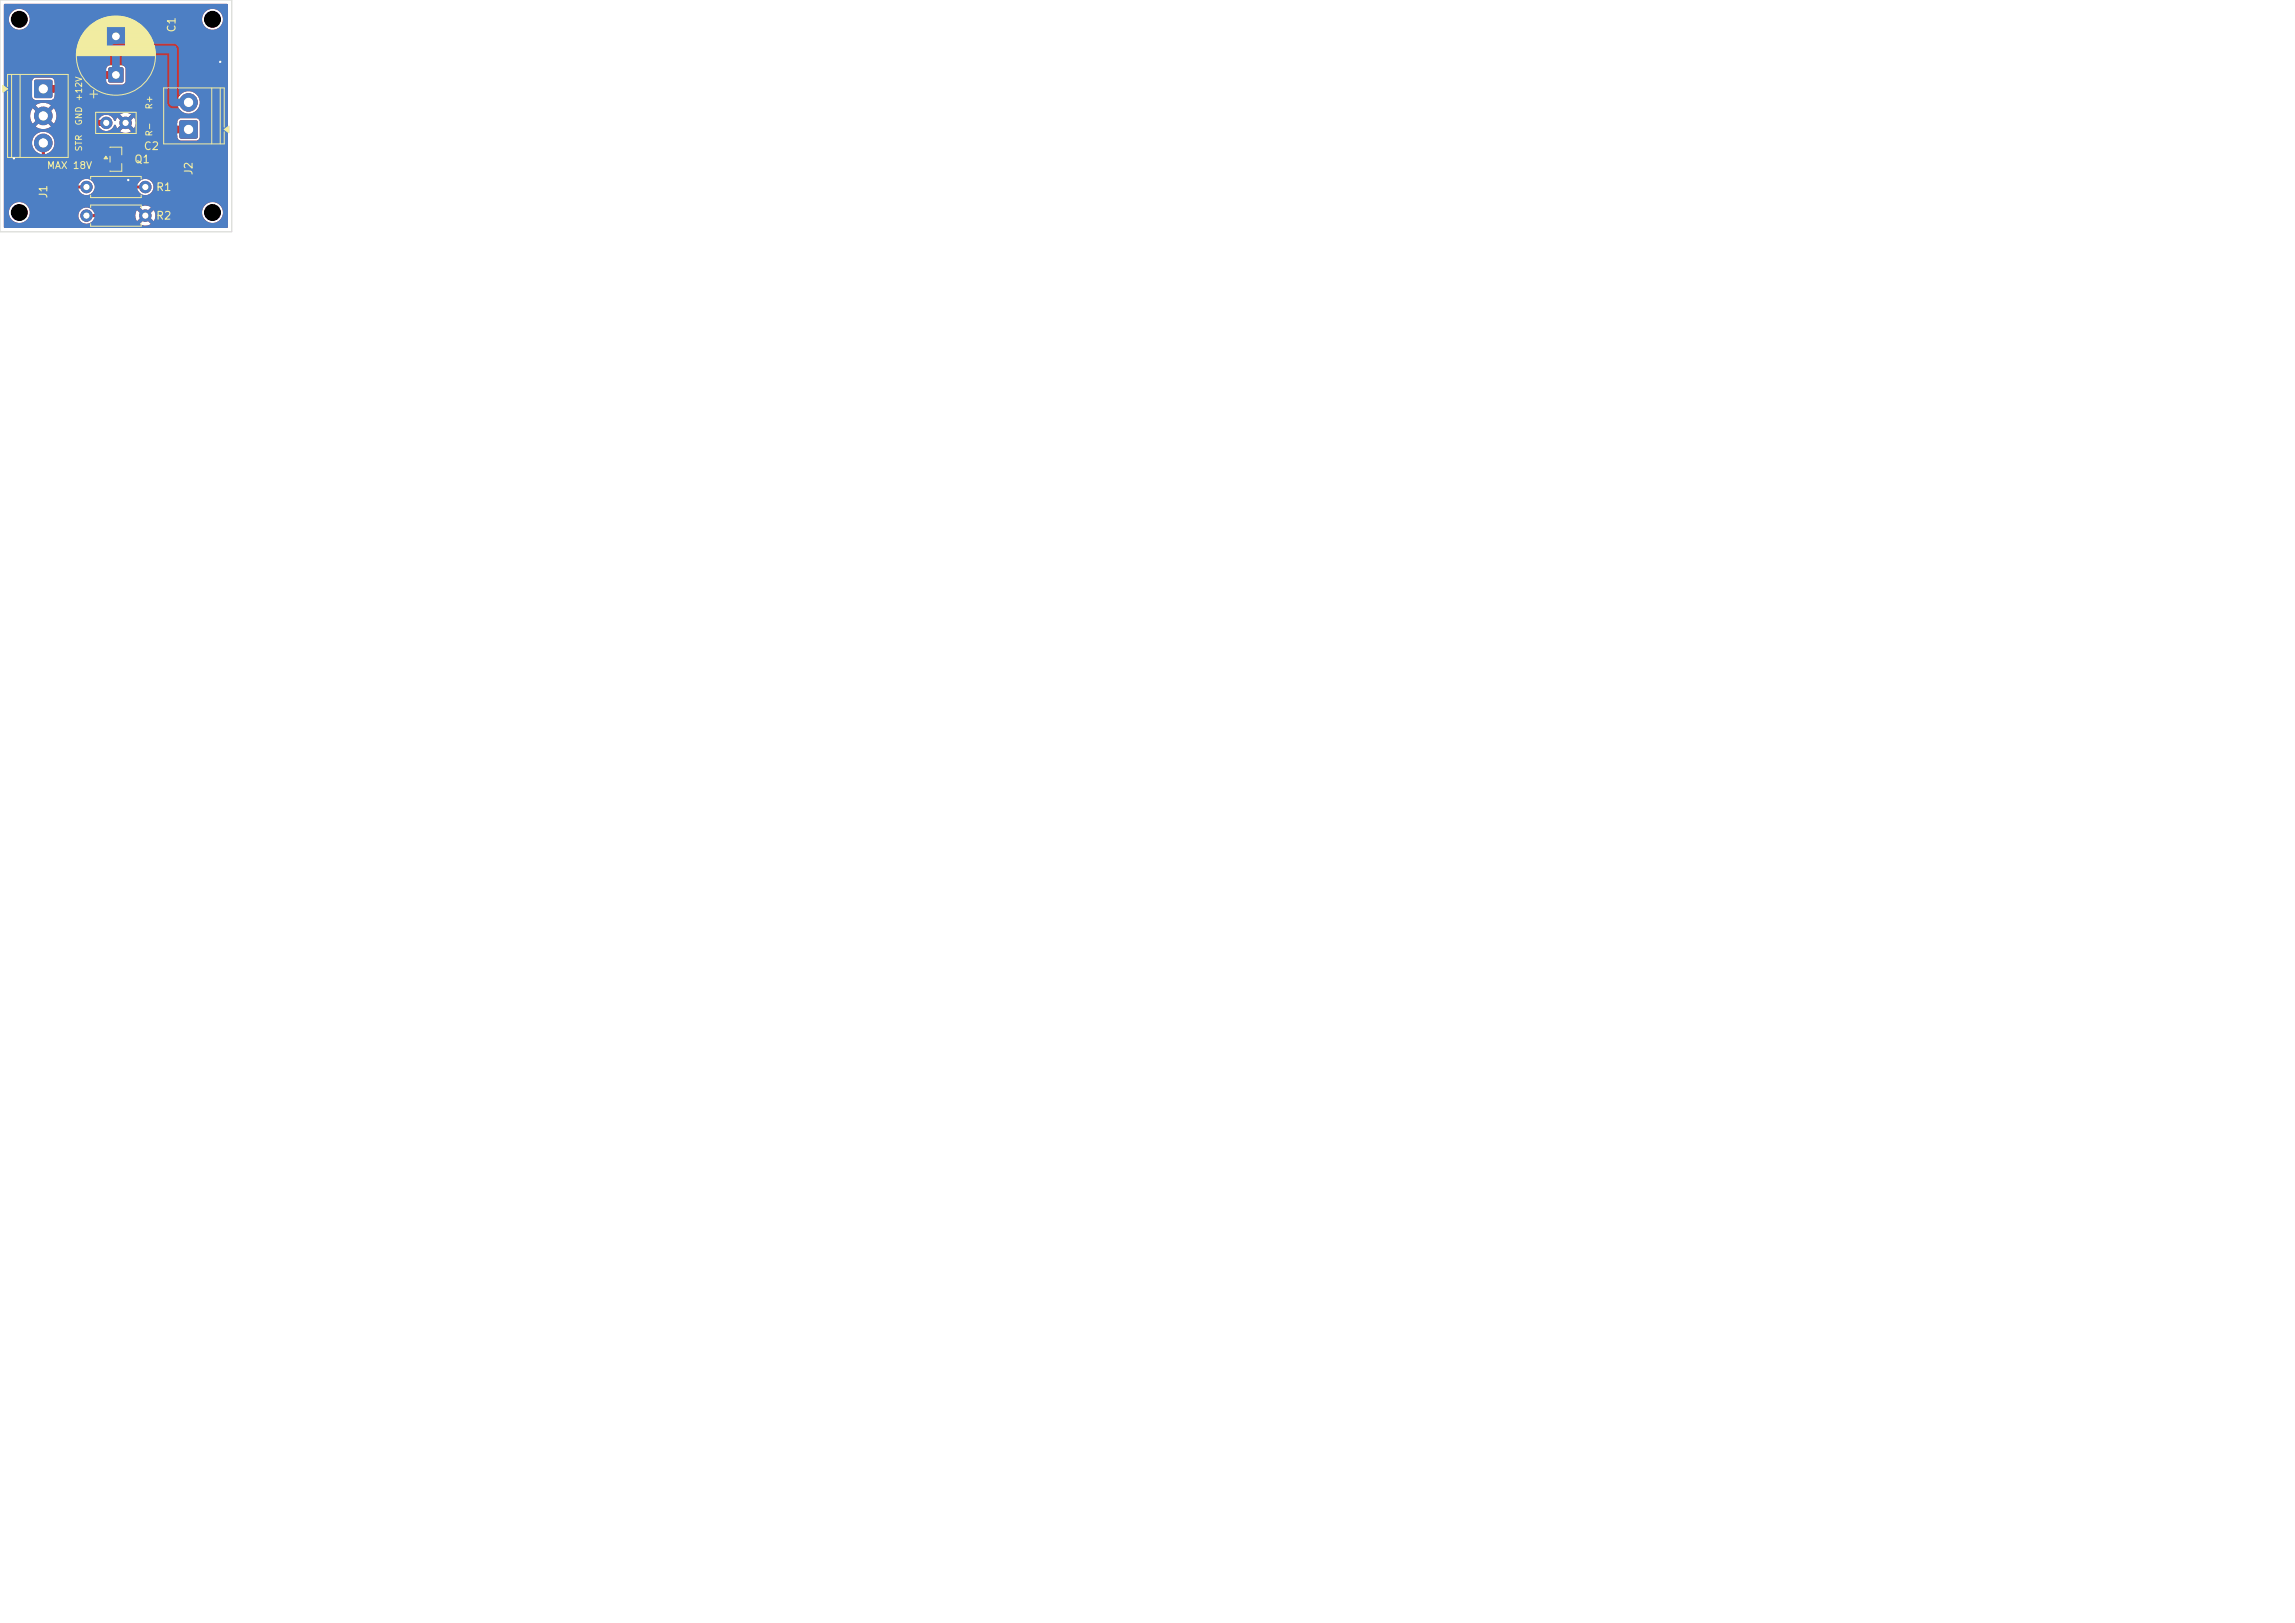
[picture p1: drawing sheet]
<svg xmlns="http://www.w3.org/2000/svg" width="297mm" height="210mm" viewBox="0 0 297 210" stroke-linecap="round" stroke-linejoin="round" font-family="sans-serif">
<defs><g id="words">
<g font-size="1" fill="#f2eda1">
<text x="23" y="4.3" transform="rotate(-90 23 4.3)">C1</text>
<text x="17.3" y="21.4">Q1</text>
<text x="18.5" y="19.7">C2</text>
<text x="25.2" y="22.8" transform="rotate(-90 25.2 22.8)">J2</text>
<text x="6.4" y="25.8" transform="rotate(-90 6.4 25.8)">J1</text>
<text x="20.1" y="25">R1</text>
<text x="20.1" y="28.7">R2</text>
</g>
<text font-size=".9" fill="#f2eda1" x="6" y="22.1">MAX 18V</text>
<g font-size=".8" fill="#f2eda1">
<text x="10.8" y="16.3" transform="rotate(-90 10.8 16.3)">GND +12V</text>
<text x="19.9" y="17.7" transform="rotate(-90 19.9 17.7)">R-</text>
<text x="19.9" y="14.2" transform="rotate(-90 19.9 14.2)">R+</text>
<text x="10.8" y="19.7" transform="rotate(-90 10.8 19.7)">STR</text>
</g>
</g></defs>
<g fill="#c83434">
<path d="M23.3 15.6h.2h1.8h.2l.1 .2v1.9l-.1 .2-.2 .1h-1.8l-.2-.1-.1-.2v-1.9z"/>
<path d="M4.5 10.4l.2-.1h1.8l.2 .1 .1 .2v1.9l-.1 .1-.2 .1h-1.8l-.2-.1-.1-.2v-1.8z"/>
<path d="M14.1 8.8l.2-.1h1.5l.1 .1 .1 .2v1.5l-.1 .1-.1 .1h-1.5l-.2-.1-.1-.1v-1.5z"/>
<path d="M13.4 19.4h1.3l.1 .1v.4l-.2 .1-1.2-.1-.1-.1z"/>
<path d="M13.4 21.3h1.3l.1 .1v.4l-.2 .1-1.2-.1-.1-.1z"/>
<path d="M15.2 20.3h1.4l.1 .2v.3l-.2 .1h-1.2l-.1-.1z"/>
<circle cx="24.4" cy="13.2" r="1.2"/>
<circle cx="5.6" cy="15" r="1.2"/>
<circle cx="5.6" cy="18.5" r="1.2"/>
<circle cx="13.7" cy="15.9" r=".8"/>
<circle cx="16.2" cy="15.9" r=".8"/>
<circle cx="11.2" cy="24.2" r=".8"/>
<circle cx="18.8" cy="24.2" r=".8"/>
<circle cx="11.2" cy="27.9" r=".8"/>
<circle cx="18.8" cy="27.9" r=".8"/>
<circle cx="15" cy="4.7" r="1"/>
<circle cx="1.8" cy="20.5" r=".3"/>
<circle cx="28.5" cy="8" r=".3"/>
<circle cx="16.6" cy="23.3" r=".3"/>
</g>
<path d="M15 9.7h-5v1.8h-4.4M24.4 16.8h-4.4v3.8h-4.1" fill="none" stroke="#c83434" stroke-width="1"/>
<path d="M10 11.5v4.4h3.7" fill="none" stroke="#c83434" stroke-width=".8"/>
<path d="M14.1 21.6l2.5 1.7" fill="none" stroke="#c83434" stroke-width=".6"/>
<path d="M5.6 18.5v5.7h5.6M14.1 19.7h-1.2v8.2h-1.7M12.9 24.2h5.9" fill="none" stroke="#c83434" stroke-width=".4"/>
<path d="M.5 .6l28.9-.1 .1 .1v28.8l-28.9 .1-.1-.1v-2h.6a1.35 1.35 0 0 0 1.9 1.4 1.35 1.35 0 0 0 .4-2.3 1.35 1.35 0 0 0-2.2 .7l-.1 .2h-.6v-9h3.6a1.81 1.81 0 0 0 1 1.6v4.3l.2 .3 .2 .1h4.7a1.16 1.16 0 0 0 1.1 .5 1.16 1.16 0 0 0 1-.8l.1 .1v2.8v.1h-.2a1.07 1.07 0 0 0-1.7-.3 1.07 1.07 0 0 0 .1 1.7 1.07 1.07 0 0 0 1.6-.4l.9-.1 .2-.2 .1-.3h4.1v.4l.2 .4 .7-.7 .2 .3 .2 .1-.7 .7a1.29 1.29 0 0 0 1.4 0l-.6-.7 .2-.1 .1-.3 .7 .7a1.3 1.3 0 0 0 .1-1.2h6.1v.2a1.35 1.35 0 0 0 2.1 1.1 1.35 1.35 0 0 0 0-2.4 1.35 1.35 0 0 0-2.1 1.1h-6.1l-.1-.2-.7 .7-.1-.3-.2-.1 .6-.7a1.28 1.28 0 0 0-1.4 0l.7 .7-.2 .1-.2 .3-.7-.7-.2 .6h-4.1v-3v-.1h4.4a1.07 1.07 0 0 0 1.7 .3 1.07 1.07 0 0 0-.1-1.7 1.07 1.07 0 0 0-1.6 .4h-4.4v-1.3l1.5-.1 .3-.2 .1-.3h-1v.5h-.5v-1.5l-.4-.1v-.4l1.5-.1v.5l-.6 .1v.5h1l.1-.1 .5 .2h4.2a.75 .75 0 0 0 .7-.7v-3.1l2-.1 .1 .1a.5 .5 0 0 0 .5 .6h2.1l.2-.1 .2-.4v-1.9l-.2-.4-.3-.1h-2a.56 .56 0 0 0-.5 .6l-3 .1-.5 .3-.2 .4v3v.1h-3.3l-.5 .2a.21 .21 0 0 1-.4-.1v-.5l-.2-.3h-1.4l-.2 .1a.67 .67 0 0 0-.8 .4v4.3v.1l-.2-.1a1.1 1.1 0 0 0-1-.8 1.1 1.1 0 0 0-1 .6h-4.1v-3.8a1.46 1.46 0 0 0 .4-2.5 1.46 1.46 0 0 0-2.4 1h-3.6v-3.5h3.4l.1 .6 .2 .5 .8-.8 .4 .4-.8 .8h.1a1.69 1.69 0 0 0 1.9 0l-.8-.8 .4-.4 .8 .8v-.1a1.69 1.69 0 0 0 0-1.9l-.8 .8-.4-.4 .8-.8h-.1a1.69 1.69 0 0 0-1.9 0l.8 .8-.4 .4-.8-.8-.2 .5-.1 .4h-3.4v-4.4h3.6v2l.2 .3 .3 .2h2a.56 .56 0 0 0 .5-.7h2.1h.1v3.7l.3 .4 .3 .2h3a1.12 1.12 0 0 0 1.9-.4h.2l.2 .4 .7-.7 .1 .3 .2 .1-.7 .7a1.28 1.28 0 0 0 1.5 0l-.7-.7 .2-.1 .2-.3 .7 .7a1.29 1.29 0 0 0-.1-1.4l-.6 .7-.1-.2-.3-.2 .6-.7a1.29 1.29 0 0 0-1.4 0l.7 .7-.3 .2v.2l-.7-.7-.3 .4h-.1a1.1 1.1 0 0 0-1.9-.4h-2.2v-2.1h12.2a1.45 1.45 0 0 0 2.1 1.5 1.45 1.45 0 0 0 .3-2.5 1.45 1.45 0 0 0-2.3 .8l-.1 .2h-12.2v-1.2l.1-1.4h2.8l.3 .3 .3 .2h1.6l.3-.2 .2-.3v-1.6l-.2-.3-.3-.2h-1.6a.56 .56 0 0 0-.5 .5l-3.9 .1-.4 .2-.1 .3-.1 1.2h-2.1a.72 .72 0 0 0-.5-.7l-2.1 .1-.2 .1-.2 .3h-3.6v-8.1h.6a1.35 1.35 0 0 0 1.4 1.5 1.35 1.35 0 0 0 1.4-1.5h22.2v.2a1.35 1.35 0 0 0 2.1 1.1 1.35 1.35 0 0 0 0-2.4 1.35 1.35 0 0 0-2.1 1.1h-22.2l-.1-.2a1.35 1.35 0 0 0-1.4-1.1 1.35 1.35 0 0 0-1.3 1.3h-.6z" fill="#c83434"/>
<g fill="#4d7fc4">
<path d="M23.3 15.6h.2h1.8h.2l.1 .2v1.9l-.1 .2-.2 .1h-1.8l-.2-.1-.1-.2v-1.9z"/>
<path d="M4.5 10.4l.2-.1h1.8l.2 .1 .1 .2v1.9l-.1 .1-.2 .1h-1.8l-.2-.1-.1-.2v-1.8z"/>
<path d="M14.1 8.8l.2-.1h1.5l.1 .1 .1 .2v1.5l-.1 .1-.1 .1h-1.5l-.2-.1-.1-.1v-1.5z"/>
<circle cx="24.4" cy="13.2" r="1.2"/>
<circle cx="5.6" cy="15" r="1.2"/>
<circle cx="5.6" cy="18.5" r="1.2"/>
<circle cx="13.7" cy="15.9" r=".8"/>
<circle cx="16.2" cy="15.9" r=".8"/>
<circle cx="11.2" cy="24.2" r=".8"/>
<circle cx="18.8" cy="24.2" r=".8"/>
<circle cx="11.2" cy="27.9" r=".8"/>
<circle cx="18.8" cy="27.9" r=".8"/>
<circle cx="15" cy="4.7" r="1"/>
<circle cx="1.8" cy="20.5" r=".3"/>
<circle cx="28.5" cy="8" r=".3"/>
<circle cx="16.6" cy="23.3" r=".3"/>
</g>
<path d="M15 9.7v-3.3h7.4v6.9h2" fill="none" stroke="#4d7fc4" stroke-width="1"/>
<path d="M.5 .6l28.9-.1 .1 .1v28.8l-28.9 .1-.1-.1v-2h.6a1.35 1.35 0 0 0 1.2 1.4 1.35 1.35 0 0 0 1.5-1h6.3v.2a1.06 1.06 0 0 0 1.2 1 1.06 1.06 0 0 0 .9-1.2h5.3v.4l.2 .4 .7-.7 .2 .3 .2 .1-.7 .7a1.29 1.29 0 0 0 1.4 0l-.6-.7 .2-.1 .1-.3 .7 .7a1.3 1.3 0 0 0 .1-1.2h6.1v.2a1.35 1.35 0 0 0 2.1 1.1 1.35 1.35 0 0 0 0-2.4 1.35 1.35 0 0 0-2.1 1.1h-6.1l-.1-.2-.7 .7-.1-.3-.2-.1 .6-.7a1.28 1.28 0 0 0-1.4 0l.7 .7-.2 .1-.2 .3-.7-.7-.2 .6h-5.3a1.06 1.06 0 0 0-1-1 1.06 1.06 0 0 0-1.1 1h-6.3l.1-.2a1.35 1.35 0 0 0-1.3-1.5 1.35 1.35 0 0 0-1.5 1.3h-.6v-3.3h9.6v.2a1.06 1.06 0 0 0 1.2 1 1.06 1.06 0 0 0 .9-1.2h5.6v.2a1.06 1.06 0 0 0 1.6 .8 1.06 1.06 0 0 0 0-1.8 1.06 1.06 0 0 0-1.6 .8h-5.6v-.2a1.06 1.06 0 0 0-1.1-.8 1.06 1.06 0 0 0-1 1h-9.6v-5.7h3.6v.2a1.45 1.45 0 0 0 2.3 1.1 1.45 1.45 0 0 0 0-2.4 1.45 1.45 0 0 0-2.3 1.1h-3.6v-3.5h3.4l.1 .6 .2 .5 .8-.8 .4 .4-.8 .8h.1a1.69 1.69 0 0 0 1.9 0l-.8-.8 .4-.4 .8 .8 .1-.2h5.6a1.07 1.07 0 0 0 .9 1.1 1.07 1.07 0 0 0 1.2-.7h.2l.2 .4 .7-.7 .1 .3 .2 .1-.7 .7a1.28 1.28 0 0 0 1.5 0l-.7-.7 .2-.1 .2-.3 .6 .7 .2-.4v-.4h5.4v1.9a.49 .49 0 0 0 .5 .5h2l.3-.1 .2-.4v-1.9l-.2-.4-.3-.1h-2l-.3 .1-.2 .4h-5.4l-.2-.6-.6 .7-.1-.2-.3-.2 .7-.7a1.28 1.28 0 0 0-1.5 0l.7 .7-.3 .2v.2l-.7-.7-.3 .4h-.1a1.06 1.06 0 0 0-1.1-.8 1.06 1.06 0 0 0-1 1h-5.6a1.69 1.69 0 0 0-.1-1.8l-.8 .8-.4-.4 .8-.8h-.1a1.69 1.69 0 0 0-1.9 0l.8 .8-.4 .4-.8-.8-.2 .5-.1 .4h-3.4v-4.4h3.6v2l.2 .3 .3 .2h2l.3-.2 .1-.2 .1-2.1-.2-.3-.3-.2h-2l-.3 .2-.2 .3h-3.6v-1.6h13.2v1.6l.2 .3 .3 .2 1.7-.1 .2-.1 .2-.3-.1-1.7-.1-.2-.3-.3v-1l.1-.1h5.7v6.1a.75 .75 0 0 0 .9 .7h.7a1.46 1.46 0 0 0 2.1 .4 1.46 1.46 0 0 0 .2-2.2 1.46 1.46 0 0 0-2.2 .1l-.1-.2v-5.8l-.2-.4-.5-.3-7.7 .1-.4 .2-.1 .3-.1 2.1-.3 .3-.2 .3h-13.2v-6.5h.6v.2a1.35 1.35 0 0 0 1.5 1.3 1.35 1.35 0 0 0 1.3-1.5h22.2v.2a1.35 1.35 0 0 0 2.1 1.1 1.35 1.35 0 0 0 0-2.4 1.35 1.35 0 0 0-2.1 1.1h-22.2l-.1-.2a1.35 1.35 0 0 0-1.4-1.1 1.35 1.35 0 0 0-1.3 1.3h-.6z" fill="#4d7fc4"/>
<path d="M27.4 11.4v7.2M28.5 11.4v7.2M29 16.5v-5.1h-7.8v7.2h7.8v-1.5M29 16.8l.6-.5v.9z" fill="none" stroke="#f2eda1" stroke-width=".13"/>
<path d="M29 16.8l.6-.5v.9z" fill="#f2eda1"/>
<path d="M.4 11.1l.6 .4-.6 .4zM1 11.2v-1.6h7.8v10.8h-7.8v-8.6M1.5 9.6v10.8M2.6 9.6v10.8" fill="none" stroke="#f2eda1" stroke-width=".13"/>
<path d="M.4 11.1l.6 .4-.6 .4z" fill="#f2eda1"/>
<g fill="none" stroke="#f2eda1" stroke-width=".13">
<path d="M9.9 7.2h10.2M9.9 7.1h10.2M9.9 7h10.2M9.9 6.9h10.2M9.9 6.8h10.2M9.9 6.7h10.2M10 6.6h10M10 6.5h10M10 6.4h10M10 6.3h10M10 6.2h10M10 6.1h10"/>
<path d="M10.1 6h9.8M10.1 5.9h3.7M10.1 5.8h3.7M10.1 5.7h3.7M10.2 5.7h3.6M10.2 5.6h3.6M10.2 5.5h3.6M10.2 5.4h3.6M10.3 5.4h3.5M10.3 5.3h3.5M10.3 5.2h3.5M10.4 5.1h3.4"/>
<path d="M10.4 5h3.4M10.5 4.9h3.3M10.5 4.8h3.3M10.6 4.7h3.2M10.6 4.6h3.2M10.7 4.6h3.1M10.7 4.5h3.1M10.7 4.4h3.1M10.8 4.4h3M10.8 4.3h3M10.9 4.2h2.9M10.9 4.1h2.9"/>
<path d="M11 4.1h2.8M11 4h2.8M11.1 4h2.7M11.1 3.9h2.7M11.2 3.8h2.6M11.3 3.7h2.5M11.4 3.6h2.4M11.5 3.5h2.3M11.6 3.4h6.8M11.6 12.2h1M11.7 3.4h6.6M11.7 3.3h6.6"/>
<path d="M11.8 3.2h6.4M11.9 3.2h6.2M11.9 3.1h6.2M12 3.1h6M12.1 3h5.8M12.1 11.7v1M12.2 3h5.6M12.2 2.9h5.6M12.3 2.9h5.4M12.4 2.8h5.2M12.4 14.5h5.2v2.8h-5.2zM12.5 2.8h5"/>
<path d="M12.6 2.7h4.8M12.7 2.6h4.6M12.8 2.6h4.4M12.9 2.6h4.2M13 2.5h4M13.1 2.5h3.8M13.2 2.4h3.6M13.3 2.4h3.4M13.4 2.4h3.2M13.5 2.3h3M13.6 2.3h2.8M13.8 2.2h2.4"/>
<path d="M13.9 2.2h2.2M14.1 2.2h1.8M14.2 19.1l1.6-.1v1M14.4 2.1h1.2M16.2 5.9h3.7M16.2 5.8h3.7M16.2 5.7h3.7M16.2 5.7h3.6M16.2 5.6h3.6M16.2 5.5h3.6M16.2 5.4h3.6M16.2 5.4h3.5"/>
<path d="M16.2 5.3h3.5M16.2 5.2h3.5M16.2 5.1h3.4M16.2 5h3.4M16.2 4.9h3.3M16.2 4.8h3.3M16.2 4.7h3.2M16.2 4.6h3.2M16.2 4.6h3.1M16.2 4.5h3.1M16.2 4.4h3.1M16.2 4.4h3"/>
<path d="M16.2 4.3h3M16.2 4.2h2.9M16.2 4.1h2.8M16.2 4h2.8M16.2 4h2.7M16.2 3.9h2.7M16.2 3.8h2.6M16.2 3.7h2.5M16.2 3.6h2.4M16.2 3.5h2.3M11.7 23.2v-.4h6.6v.4M11.7 25.2v.4h6.6v-.4"/>
<path d="M11.7 26.9v-.4h6.6v.4M11.7 28.9v.4h6.6v-.4M13.7 20.2l.2 .4h-.4zM14.2 20.2v.8M15.8 21.2v1l-1.6-.1"/>
<circle cx="15" cy="7.2" r="5.1"/>
</g>
<path d="M13.7 20.2l.2 .4h-.4z" fill="#f2eda1"/>
<path d="M0 0h30v30h-30z" fill="none" stroke="#d0d2cd" stroke-width=".13"/>
<g fill="#fff">
<circle cx="1.8" cy="20.5" r=".15"/>
<circle cx="28.5" cy="8" r=".15"/>
<circle cx="16.6" cy="23.3" r=".15"/>
<circle cx="24.4" cy="16.7" r=".6"/>
<circle cx="24.4" cy="13.2" r=".6"/>
<circle cx="5.6" cy="11.5" r=".6"/>
<circle cx="5.6" cy="15" r=".6"/>
<circle cx="5.6" cy="18.5" r=".6"/>
<circle cx="13.7" cy="15.9" r=".4"/>
<circle cx="16.2" cy="15.9" r=".4"/>
</g>
<circle cx="27.5" cy="27.5" r="1.1" fill="#000"/>
<g fill="#fff">
<circle cx="11.2" cy="24.2" r=".4"/>
<circle cx="18.8" cy="24.2" r=".4"/>
</g>
<circle cx="27.5" cy="2.5" r="1.1" fill="#000"/>
<g fill="#fff">
<circle cx="11.2" cy="27.9" r=".4"/>
<circle cx="18.8" cy="27.9" r=".4"/>
<circle cx="15" cy="9.7" r=".5"/>
<circle cx="15" cy="4.7" r=".5"/>
</g>
<g fill="#000">
<circle cx="2.5" cy="2.5" r="1.1"/>
<circle cx="2.5" cy="27.5" r="1.1"/>
</g>
<use href="#words"/>
</svg>
